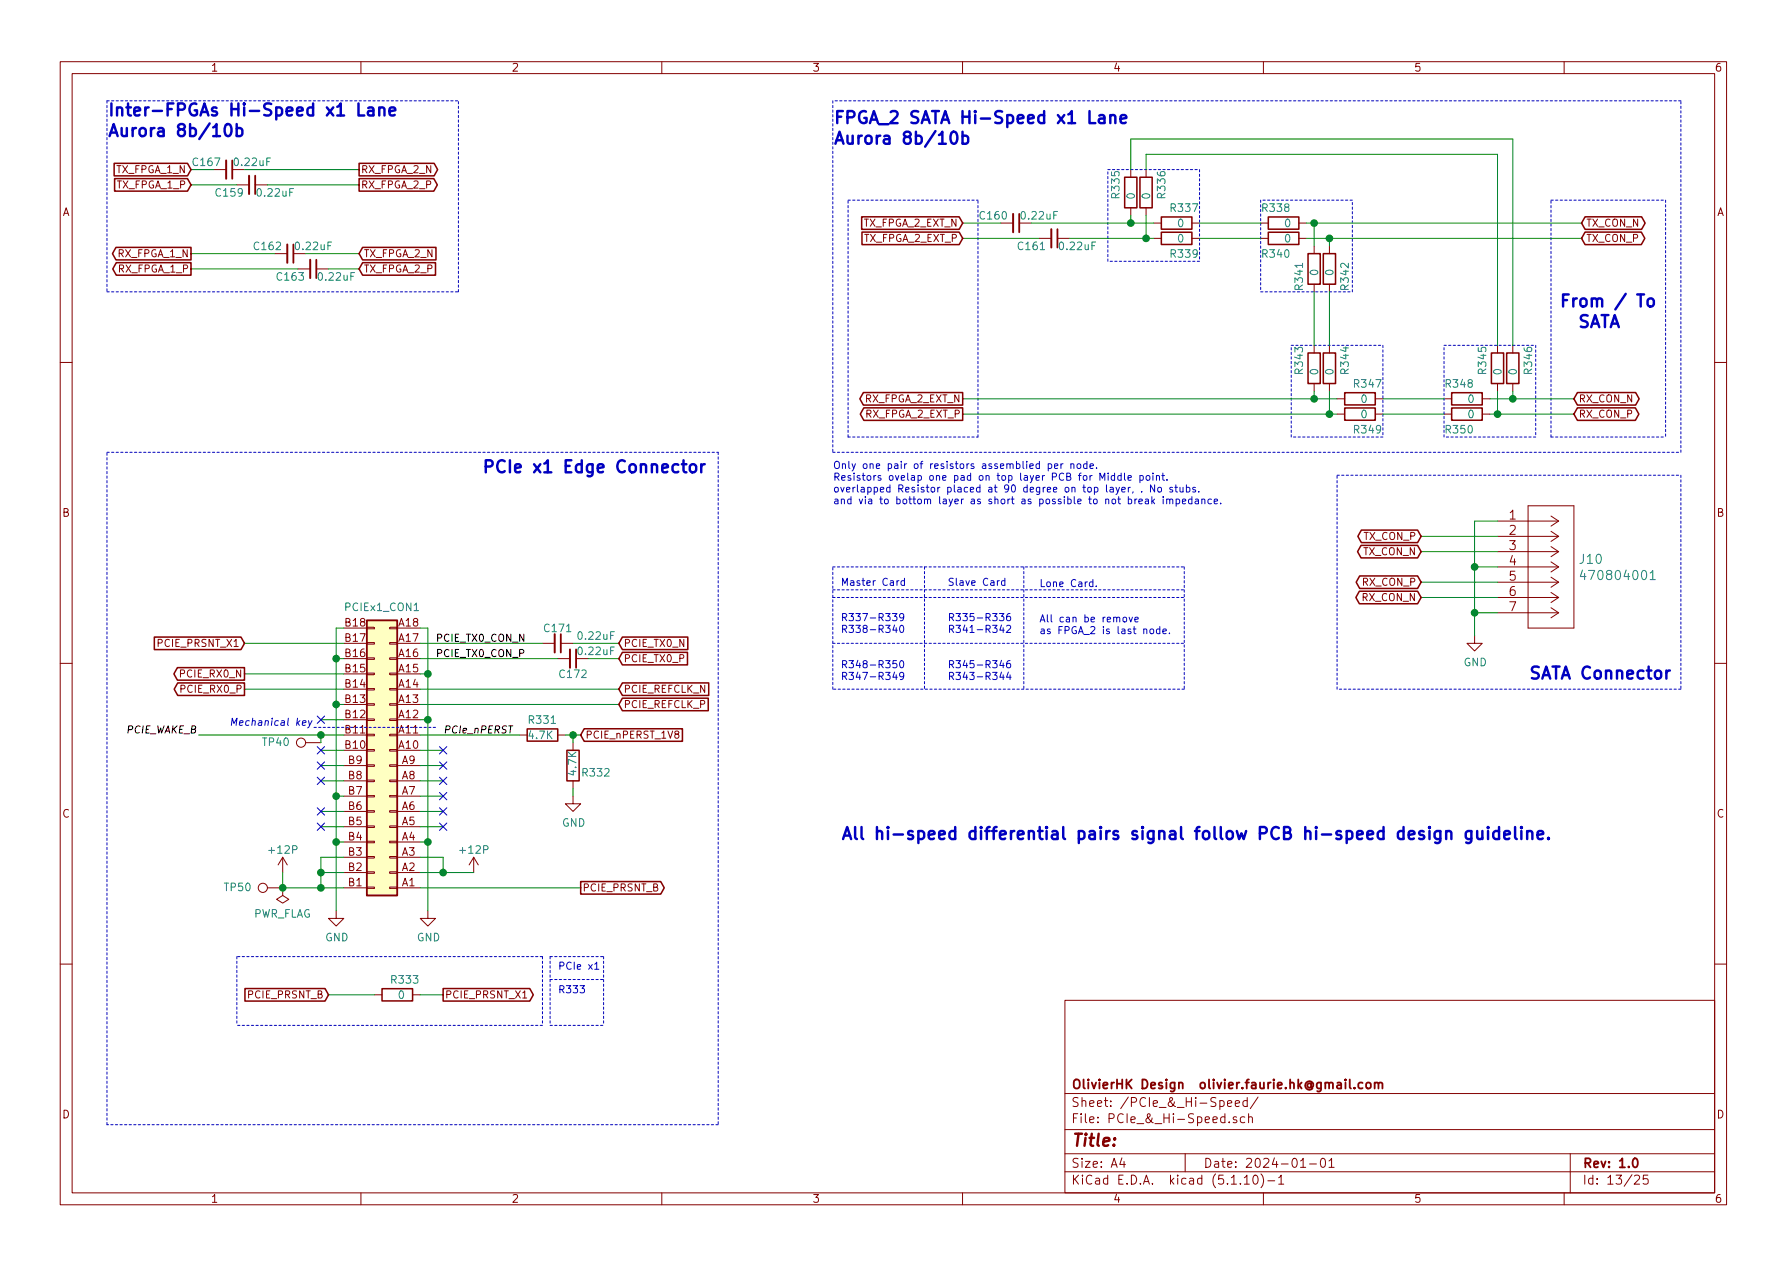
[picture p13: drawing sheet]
<svg xmlns="http://www.w3.org/2000/svg" width="297mm" height="210mm" viewBox="0 0 297 210" stroke-linecap="round" stroke-linejoin="round" font-family="sans-serif">
<defs><g id="words">
<g font-size="2.8" fill="#0000c2">
<text x="17.8" y="19.3">Inter-FPGAs Hi-Speed x1 Lane</text>
<text x="17.8" y="22.7">Aurora 8b/10b</text>
<text x="138.4" y="20.6">FPGA_2 SATA Hi-Speed x1 Lane</text>
<text x="138.4" y="24">Aurora 8b/10b</text>
<text x="259.1" y="51">From / To</text>
<text x="260.6" y="54.5">SATA</text>
<text x="80" y="78.6">PCIe x1 Edge Connector</text>
<text x="254" y="112.9">SATA Connector</text>
<text x="139.7" y="139.6">All hi-speed differential pairs signal follow PCB hi-speed design guideline.</text>
</g>
<text font-size="2.8" fill="#840000" x="178" y="190.5">Title:</text>
<g font-size="2.1" fill="#840000">
<text x="250.9" y="86.4">1</text>
<text x="250.9" y="88.9">2</text>
<text x="250.9" y="91.4">3</text>
<text x="250.9" y="94">4</text>
<text x="250.9" y="96.5">5</text>
<text x="250.9" y="99.1">6</text>
<text x="250.9" y="101.6">7</text>
<text x="178" y="184">Sheet: /PCIe_&amp;_Hi-Speed/</text>
<text x="178" y="181">OlivierHK Design olivier.faurie.hk@gmail.com</text>
<text x="178" y="186.7">File: PCIe_&amp;_Hi-Speed.sch</text>
<text x="178" y="196.9">KiCad E.D.A. kicad (5.1.10)-1</text>
<text x="178" y="194.1">Size: A4</text>
<text x="200" y="194.1">Date: 2024-01-01</text>
<text x="263" y="194.1">Rev: 1.0</text>
<text x="263" y="196.9">Id: 13/25</text>
</g>
<g font-size="2.1" fill="#008484">
<text x="262.7" y="93.7">J10</text>
<text x="263.6" y="96.4">470804001</text>
</g>
<g font-size="1.8" fill="#840000">
<text x="35" y="11.9">1</text>
<text x="85" y="11.9">2</text>
<text x="135" y="11.9">3</text>
<text x="185" y="11.9">4</text>
<text x="235" y="11.9">5</text>
<text x="285" y="11.9">6</text>
<text x="10.4" y="35.9">A</text>
<text x="285.4" y="35.9">A</text>
<text x="10.4" y="85.9">B</text>
<text x="285.4" y="85.9">B</text>
<text x="57.4" y="106.7">B17</text>
<text x="57.4" y="104.1">B18</text>
<text x="66.3" y="106.7">A17</text>
<text x="66.3" y="104.1">A18</text>
<text x="57.4" y="111.8">B15</text>
<text x="57.4" y="109.2">B16</text>
<text x="66.3" y="111.8">A15</text>
<text x="66.3" y="109.2">A16</text>
<text x="57.4" y="119.4">B12</text>
<text x="57.4" y="116.8">B13</text>
<text x="57.4" y="114.3">B14</text>
<text x="66.3" y="119.4">A12</text>
<text x="66.3" y="116.8">A13</text>
<text x="66.3" y="114.3">A14</text>
<text x="57.4" y="124.5">B10</text>
<text x="57.4" y="121.9">B11</text>
<text x="66.3" y="124.5">A10</text>
<text x="66.3" y="121.9">A11</text>
<text x="57.9" y="129.5">B8</text>
<text x="57.9" y="127">B9</text>
<text x="66.8" y="129.5">A8</text>
<text x="66.8" y="127">A9</text>
<text x="10.4" y="135.9">C</text>
<text x="57.9" y="137.2">B5</text>
<text x="57.9" y="134.6">B6</text>
<text x="57.9" y="132.1">B7</text>
<text x="66.8" y="137.2">A5</text>
<text x="66.8" y="134.6">A6</text>
<text x="66.8" y="132.1">A7</text>
<text x="285.4" y="135.9">C</text>
<text x="57.9" y="142.2">B3</text>
<text x="57.9" y="139.7">B4</text>
<text x="66.8" y="142.2">A3</text>
<text x="66.8" y="139.7">A4</text>
<text x="57.9" y="147.3">B1</text>
<text x="57.9" y="144.8">B2</text>
<text x="66.8" y="147.3">A1</text>
<text x="66.8" y="144.8">A2</text>
<text x="10.4" y="185.9">D</text>
<text x="285.4" y="185.9">D</text>
<text x="35" y="199.9">1</text>
<text x="85" y="199.9">2</text>
<text x="135" y="199.9">3</text>
<text x="185" y="199.9">4</text>
<text x="235" y="199.9">5</text>
<text x="285" y="199.9">6</text>
</g>
<g font-size="1.8" fill="#008484">
<text x="32.2" y="27.6">C167</text>
<text x="39.1" y="27.6">0.22uF</text>
<text x="36" y="32.7">C159</text>
<text x="42.9" y="32.7">0.22uF</text>
<text x="186.1" y="32.8" transform="rotate(-90 186.1 32.8)">R335</text>
<text x="188.6" y="33.1" transform="rotate(-90 188.6 33.1)">0</text>
<text x="191.2" y="33.1" transform="rotate(-90 191.2 33.1)">0</text>
<text x="193.7" y="32.8" transform="rotate(-90 193.7 32.8)">R336</text>
<text x="194.7" y="35.2">R337</text>
<text x="210" y="35.2">R338</text>
<text x="42.3" y="41.6">C162</text>
<text x="49.3" y="41.6">0.22uF</text>
<text x="163" y="36.5">C160</text>
<text x="169.3" y="41.6">C161</text>
<text x="169.9" y="36.5">0.22uF</text>
<text x="176.3" y="41.6">0.22uF</text>
<text x="195.8" y="40.3">0</text>
<text x="195.8" y="37.8">0</text>
<text x="213.6" y="40.3">0</text>
<text x="213.6" y="37.8">0</text>
<text x="46.2" y="46.7">C163</text>
<text x="53.1" y="46.7">0.22uF</text>
<text x="194.7" y="42.8">R339</text>
<text x="210" y="42.8">R340</text>
<text x="219.1" y="45.8" transform="rotate(-90 219.1 45.8)">0</text>
<text x="221.7" y="45.8" transform="rotate(-90 221.7 45.8)">0</text>
<text x="216.6" y="48.1" transform="rotate(-90 216.6 48.1)">R341</text>
<text x="224.2" y="48.1" transform="rotate(-90 224.2 48.1)">R342</text>
<text x="216.6" y="62" transform="rotate(-90 216.6 62)">R343</text>
<text x="219.1" y="62.3" transform="rotate(-90 219.1 62.3)">0</text>
<text x="221.7" y="62.3" transform="rotate(-90 221.7 62.3)">0</text>
<text x="224.2" y="62" transform="rotate(-90 224.2 62)">R344</text>
<text x="225.2" y="64.4">R347</text>
<text x="240.4" y="64.4">R348</text>
<text x="247.1" y="62" transform="rotate(-90 247.1 62)">R345</text>
<text x="249.6" y="62.3" transform="rotate(-90 249.6 62.3)">0</text>
<text x="252.1" y="62.3" transform="rotate(-90 252.1 62.3)">0</text>
<text x="254.7" y="62" transform="rotate(-90 254.7 62)">R346</text>
<text x="226.3" y="69.5">0</text>
<text x="226.3" y="67">0</text>
<text x="244" y="69.5">0</text>
<text x="244" y="67">0</text>
<text x="225.2" y="72.1">R349</text>
<text x="240.4" y="72.1">R350</text>
<text x="57.5" y="101.6">PCIEx1_CON1</text>
<text x="90.6" y="105.1">C171</text>
<text x="96.3" y="106.3">0.22uF</text>
<text x="93.1" y="112.7">C172</text>
<text x="96.3" y="108.9">0.22uF</text>
<text x="243.3" y="110.7">GND</text>
<text x="43.7" y="124">TP40</text>
<text x="88" y="122.9">4.7K</text>
<text x="88" y="120.3">R331</text>
<text x="95.8" y="128.8" transform="rotate(-90 95.8 128.8)">4.7K</text>
<text x="97" y="129.1">R332</text>
<text x="93.4" y="137.4">GND</text>
<text x="44.9" y="141.9">+12P</text>
<text x="76.7" y="141.9">+12P</text>
<text x="37.4" y="148.1">TP50</text>
<text x="42" y="152.5">PWR_FLAG</text>
<text x="54.1" y="156.5">GND</text>
<text x="69.3" y="156.5">GND</text>
<text x="65.2" y="163.5">R333</text>
<text x="66.2" y="166">0</text>
</g>
<g font-size="1.7" fill="#840000">
<text x="19.4" y="28.8">TX_FPGA_1_N</text>
<text x="59.9" y="28.8">RX_FPGA_2_N</text>
<text x="19.5" y="31.3">TX_FPGA_1_P</text>
<text x="59.9" y="31.3">RX_FPGA_2_P</text>
<text x="143.5" y="37.7">TX_FPGA_2_EXT_N</text>
<text x="143.6" y="40.2">TX_FPGA_2_EXT_P</text>
<text x="263.6" y="37.7">TX_CON_N</text>
<text x="263.6" y="40.2">TX_CON_P</text>
<text x="19.7" y="42.7">RX_FPGA_1_N</text>
<text x="19.8" y="45.3">RX_FPGA_1_P</text>
<text x="60.4" y="42.7">TX_FPGA_2_N</text>
<text x="60.4" y="45.3">TX_FPGA_2_P</text>
<text x="143.8" y="66.9">RX_FPGA_2_EXT_N</text>
<text x="143.9" y="69.4">RX_FPGA_2_EXT_P</text>
<text x="262.4" y="66.9">RX_CON_N</text>
<text x="262.4" y="69.4">RX_CON_P</text>
<text x="226.7" y="89.7">TX_CON_P</text>
<text x="226.6" y="92.3">TX_CON_N</text>
<text x="226.4" y="99.9">RX_CON_N</text>
<text x="226.5" y="97.4">RX_CON_P</text>
<text x="26.5" y="107.5">PCIE_PRSNT_X1</text>
<text x="103.6" y="107.5">PCIE_TX0_N</text>
<text x="30.2" y="112.6">PCIE_RX0_N</text>
<text x="103.6" y="110.1">PCIE_TX0_P</text>
<text x="30.3" y="115.1">PCIE_RX0_P</text>
<text x="103.6" y="115.1">PCIE_REFCLK_N</text>
<text x="103.6" y="117.7">PCIE_REFCLK_P</text>
<text x="97.3" y="122.8">PCIE_nPERST_1V8</text>
<text x="96.8" y="148.2">PCIE_PRSNT_B</text>
<text x="41.3" y="165.9">PCIE_PRSNT_B</text>
<text x="73.9" y="165.9">PCIE_PRSNT_X1</text>
</g>
<g font-size="1.7" fill="#0000c2">
<text x="138.4" y="77.9">Only one pair of resistors assemblied per node.</text>
<text x="138.4" y="79.9">Resistors ovelap one pad on top layer PCB for Middle point.</text>
<text x="138.4" y="81.9">overlapped Resistor placed at 90 degree on top layer, . No stubs.</text>
<text x="138.4" y="83.8">and via to bottom layer as short as possible to not break impedance.</text>
<text x="139.7" y="97.4">Master Card</text>
<text x="157.5" y="97.4">Slave Card</text>
<text x="172.7" y="97.6">Lone Card.</text>
<text x="139.7" y="103.2">R337-R339</text>
<text x="139.7" y="105.2">R338-R340</text>
<text x="157.5" y="103.2">R335-R336</text>
<text x="157.5" y="105.2">R341-R342</text>
<text x="172.7" y="103.4">All can be remove</text>
<text x="172.7" y="105.4">as FPGA_2 is last node.</text>
<text x="139.7" y="111.1">R348-R350</text>
<text x="139.7" y="113">R347-R349</text>
<text x="157.5" y="111.1">R345-R346</text>
<text x="157.5" y="113">R343-R344</text>
<text x="38.1" y="120.6">Mechanical key</text>
<text x="92.7" y="161.2">PCIe x1</text>
<text x="92.7" y="165.1">R333</text>
</g>
<g font-size="1.7">
<text x="72.4" y="106.7">PCIE_TX0_CON_N</text>
<text x="72.4" y="109.2">PCIE_TX0_CON_P</text>
<text x="21" y="121.9">PCIE_WAKE_B</text>
<text x="73.7" y="121.9">PCIe_nPERST</text>
</g>
</g></defs>
<g fill="none" stroke="#840000" stroke-width=".17">
<path d="M10 10.3h277v189.9h-277zM12 12.2h273v186.1h-273zM60 10.3v1.9M110 10.3v1.9M160 10.3v1.9M210 10.3v1.9M260 10.3v1.9M35.6 28.2h2M39.4 30.7h2M42.4 30.7h2M166.4 37.1h2M172.7 39.6h2.1"/>
<path d="M175.8 39.6h2M188 28.2v1.3M188 34.5v1.3M190.5 28.2v1.3M190.5 34.5v1.3M191.8 39.6h1.2M191.8 37.1h1.2M198.1 39.6h1.3M198.1 37.1h1.3M209.5 39.6h1.3M209.5 37.1h1.3M215.9 39.6h1.3"/>
<path d="M215.9 37.1h1.3M45.7 42.2h2.1M49.5 44.7h2.1M52.6 44.7h2M218.4 40.9v1.3M218.4 47.2v1.3M218.4 57.4v1.3M221 40.9v1.3M221 47.2v1.3M221 57.4v1.3M248.9 57.4v1.3M251.5 57.4v1.3"/>
<path d="M10 60.2h2M218.4 63.7v1.3M221 63.7v1.3M222.2 68.8h1.3M222.2 66.3h1.3M228.6 68.8h1.3M228.6 66.3h1.3M240 68.8h1.3M240 66.3h1.3M246.4 68.8h1.2M246.4 66.3h1.2M248.9 63.7v1.3"/>
<path d="M251.5 63.7v1.3M285 60.2h2M248.9 99.3h10.2M248.9 96.8h10.2M248.9 94.2h10.2M248.9 91.7h10.2M248.9 89.1h10.2M248.9 86.6h10.2M254 84.1h7.6v20.3h-7.6zM257.8 98.5l1.3 .8M257.8 95.9l1.3 .9M257.8 93.4l1.3 .8"/>
<path d="M257.8 90.9l1.3 .8M257.8 88.3l1.3 .8M257.8 85.8l1.3 .8M259.1 99.3l-1.3 .8M259.1 96.8l-1.3 .8M259.1 94.2l-1.3 .9M259.1 91.7l-1.3 .8M259.1 89.1l-1.3 .9M259.1 86.6l-1.3 .8M10 110.3h2M57.1 119.6h3.9M57.1 117.1h3.9"/>
<path d="M57.1 114.5h3.9M57.1 112h3.9M57.1 109.5h3.9M57.1 106.9h3.9M57.1 104.4h3.9M61 104.3h1.2v.2h-1.2zM61 106.8h1.2v.3h-1.2zM61 109.3h1.2v.3h-1.2zM61 111.9h1.2v.2h-1.2zM61 114.4h1.2v.3h-1.2zM61 117h1.2v.2h-1.2zM61 119.5h1.2v.3h-1.2z"/>
<path d="M64.8 104.3h1.2v.2h-1.2zM64.8 106.8h1.2v.3h-1.2zM64.8 109.3h1.2v.3h-1.2zM64.8 111.9h1.2v.2h-1.2zM64.8 114.4h1.2v.3h-1.2zM64.8 117h1.2v.2h-1.2zM64.8 119.5h1.2v.3h-1.2zM66 119.6h3.8M66 117.1h3.8M66 114.5h3.8M66 112h3.8M66 109.5h3.8"/>
<path d="M66 106.9h3.8M66 104.4h3.8M90.2 106.9h2M92.7 109.5h2M93.2 106.9h2M245.1 105.7v1.2h1.3l-1.3 1.3-1.3-1.3h1.3M248.9 101.8h10.2M257.8 101l1.3 .8M259.1 101.8l-1.3 .9M285 110.3h2M50.8 123.4h2.5M57.1 122.2h3.9"/>
<path d="M57.1 124.7h3.9M57.1 139.9h3.9M57.1 137.4h3.9M57.1 134.9h3.9M57.1 132.3h3.9M57.1 129.8h3.9M57.1 127.2h3.9M61 122h1.2v.3h-1.2zM61 124.6h1.2v.2h-1.2zM61 127.1h1.2v.3h-1.2zM61 129.7h1.2v.2h-1.2zM61 132.2h1.2v.3h-1.2z"/>
<path d="M61 134.7h1.2v.3h-1.2zM61 137.3h1.2v.2h-1.2zM61 139.8h1.2v.3h-1.2zM64.8 122h1.2v.3h-1.2zM64.8 124.6h1.2v.2h-1.2zM64.8 127.1h1.2v.3h-1.2zM64.8 129.7h1.2v.2h-1.2zM64.8 132.2h1.2v.3h-1.2zM64.8 134.7h1.2v.3h-1.2zM64.8 137.3h1.2v.2h-1.2zM64.8 139.8h1.2v.3h-1.2zM66 122.2h3.8"/>
<path d="M66 124.7h3.8M66 139.9h3.8M66 137.4h3.8M66 134.9h3.8M66 132.3h3.8M66 129.8h3.8M66 127.2h3.8M86.4 122.2h1.2M92.7 122.2h1.3M95.2 132.3v1.3h1.3l-1.3 1.3-1.2-1.3h1.2M95.2 123.4v1.3M95.2 129.8v1.3"/>
<path d="M44.4 147.6h2.6M47 147.6v1.2l1 .7-1 .6-1-.6 1-.7M47 147.6h.1M47 142.5l-.8 1.3M47 142.5v2.5M47 142.5l.8 1.3M55.9 151.4v1.2h1.2l-1.2 1.3-1.3-1.3h1.3M57.1 147.6h3.9M57.1 145h3.9M57.1 142.5h3.9M61 142.4h1.2v.2h-1.2zM61 144.9h1.2v.3h-1.2z"/>
<path d="M61 147.4h1.2v.3h-1.2zM64.8 142.4h1.2v.2h-1.2zM64.8 144.9h1.2v.3h-1.2zM64.8 147.4h1.2v.3h-1.2zM66 147.6h3.8M66 145h3.8M66 142.5h3.8M71.1 151.4v1.2h1.3l-1.3 1.3-1.3-1.3h1.3M78.7 142.5l-.7 1.3M78.7 142.5v2.5M78.7 142.5l.8 1.3M10 160.2h2"/>
<path d="M62.2 165.3h1.3M68.6 165.3h1.2M177 166.3h108v32h-108zM285 160.2h2M60 198.3v1.9M110 198.3v1.9M160 198.3v1.9M177 194.8h108M177 191.8h108M177 187.8h108M177 181.8h108M186.5 192.5l-.4 1h1"/>
<path d="M186.8 193v1M197 191.8v3M204 183.4l.7-.1v-.3l-.4-.1-.3 .2 .1 .7h.6M204.3 186.5v.1M205.3 183.4l.7-.1v-.3l-.5-.1-.2 .2 .1 .7h.6M205.5 185.7l-.3-.1-.2 .2 .1 .2 .4 .2v.3h-.5M206.8 195.8l.5-.5v1.5M206.8 196.8h.9M206.9 185.7l-.1-.1a.47 .47 0 0 0-.6 .3v.4a.48 .48 0 0 0 .7 .2M207.3 183l-.1-.1a.47 .47 0 0 0-.6 .3v.4a.47 .47 0 0 0 .6 .3l.1-.1M207.3 182.4v1.5M207.5 185.7l.2-.1 .4 .1 .1 .9"/>
<path d="M207.5 185.1v1.5M208.5 195.4l.3-.1a.94 .94 0 0 1 0 1.5 .79 .79 0 0 1-.4-1.3zM209.1 182.3l-1.3 2M209.6 195.1a1.71 1.71 0 0 1 0 2.3M210 198.3v1.9M210.7 196.3h1.2M212.5 195.8l.5-.5v1.5M212.5 196.8h.9M216.2 193l.4-.5v1.5M216.2 194h.8M217.7 193.5h1.1M219.6 192.7l.4-.2a.94 .94 0 0 1 0 1.5l-.4-.1-.1-.4z"/>
<path d="M220.9 193l.4-.5v1.5M220.9 194h.9M260 198.3v1.9M261 191.8v6.5M271.7 195.5l.2-.2h.4l.2 .2v.3l-.9 1h.9M273.9 195.3h-.7l-.1 .7 .2-.1 .5 .1 .2 .2-.1 .5a.61 .61 0 0 1-.7 0h-.1"/>
<circle cx="50" cy="123.4" r=".76"/>
<circle cx="43.7" cy="147.6" r=".76"/>
</g>
<g fill="none" stroke="#840000" stroke-width=".3">
<path d="M38.6 26.7v3M42.4 29.2v3.1M169.4 35.6v3M175.8 38.1v3M48.8 40.6v3.1M52.6 43.2v3M93.2 105.4v3.1M95.8 107.9v3.1M228.5 179.9v1M225.1 180.8v.1M226.5 180l-.4-.1-.3 .3 .1 .6 .2 .1 .4-.1M227.2 180.1l.2-.2 .4 .2v.7l-.2 .1-.4-.1z"/>
<path d="M228.5 180.1l.2-.2 .4 .1v.9M229.1 180.1a.36 .36 0 0 1 .4-.2 .36 .36 0 0 1 .3 .2v.8M271.5 192.7l.4-.2a.94 .94 0 0 1 0 1.5 .79 .79 0 0 1-.4-1.3z"/>
</g>
<g fill="none" stroke="#840000" stroke-width=".25">
<path d="M19 27.1h12.2l.5 1.1-.5 1h-12.2zM19 29.7h12.2l.5 1-.5 1.1h-12.2zM59.7 27.1h12.5l.5 1.1-.5 1h-12.5zM59.7 29.7h12.4l.6 1-.6 1.1h-12.4zM143.2 36h16.2l.6 1.1-.6 1h-16.2zM143.3 38.6h16.1l.6 1-.6 1.1h-16.1zM186.9 29.5h2.1v5h-2.1zM189.5 29.5h2v5h-2zM193 38.6h5.1v2h-5.1zM193 36.1h5.1v2h-5.1zM210.8 38.6h5.1v2h-5.1zM210.8 36.1h5.1v2h-5.1z"/>
<path d="M263.5 36h9.4l.6 1.1-.6 1h-9.4l-.6-1zM263.5 38.6h9.3l.6 1-.6 1.1h-9.3l-.6-1.1zM19.3 41.1h12.4v2.1h-12.4l-.6-1zM19.3 43.7h12.4v2h-12.4l-.6-1zM60.3 41.1h12.2v2.1h-12.2l-.6-1zM60.3 43.7h12.1v2h-12.1l-.6-1zM217.4 58.7h2.1v5h-2.1zM217.4 42.2h2.1v5h-2.1zM220 42.2h2v5h-2zM220 58.7h2v5h-2zM247.9 58.7h2v5h-2zM250.4 58.7h2.1v5h-2.1z"/>
<path d="M143.5 65.2h16.5v2.1h-16.5l-.6-1zM143.6 67.8h16.4v2.1h-16.4l-.6-1.1zM223.5 67.8h5.1v2h-5.1zM223.5 65.3h5.1v2h-5.1zM241.3 67.8h5.1v2h-5.1zM241.3 65.3h5.1v2h-5.1zM262.2 65.2h9.7l.6 1.1-.6 1h-9.7l-.6-1zM262.2 67.8h9.6l.6 1-.6 1.1h-9.6l-.6-1.1zM226 98.3h9.6l.6 1-.6 1h-9.6l-.6-1zM226 95.7h9.6l.6 1.1-.6 1h-9.6l-.6-1zM226.2 90.6h9.4l.6 1.1-.6 1h-9.4l-.5-1zM226.3 88.1h9.3l.6 1-.6 1.1h-9.3l-.6-1.1z"/>
<path d="M25.7 105.9h14.4l.5 1-.5 1.1h-14.4zM29.5 111h11.1v2h-11.1l-.6-1zM29.5 113.5h11.1v2.1h-11.1l-.5-1.1zM61 103.1h5v45.7h-5zM103.5 113.5h14.3v2.1h-14.3l-.6-1.1zM103.5 116h14.2v2.1h-14.2l-.6-1zM103.5 105.9h10.8v2.1h-10.8l-.6-1.1zM103.5 108.4h10.8v2.1h-10.8l-.6-1zM87.6 121.2h5.1v2h-5.1zM94.2 124.7h2.1v5.1h-2.1zM97.1 121.1h16.3v2.1h-16.3l-.6-1zM96.5 146.5h13.3l.6 1.1-.6 1h-13.3z"/>
<path d="M40.7 164.3h13.3l.6 1-.6 1.1h-13.3zM63.5 164.3h5.1v2.1h-5.1zM73.7 164.3h14.4l.5 1-.5 1.1h-14.4z"/>
</g>
<path d="M37.6 26.7v3M41.4 29.2v3.1M168.4 35.6v3M174.8 38.1v3M47.8 40.6v3.1M51.6 43.2v3M92.2 105.4v3.1M94.7 107.9v3.1" fill="none" stroke="#840000" stroke-width=".33"/>
<path d="M61 103.1h5v45.7h-5z" fill="#ffffc2" stroke="#ffffc2" stroke-width=".17"/>
<path d="M263 94.7l-.3 1.1h.9M274.3 95.2l.4-.4v1.5M274.3 96.3h.9" fill="none" stroke="#008484" stroke-width=".17"/>
<g fill="none" stroke="#0000c2" stroke-width=".17" stroke-dasharray=".4 .4">
<path d="M17.8 16.8v31.7M17.8 16.8h58.4M138.4 16.8v58.4M279.4 16.8h-141M141 33.3h21.6M184.1 28.2h15.3M199.4 28.2v15.2M209.5 33.3v15.2M224.8 33.3h-15.3M257.8 33.3h19.1M276.9 33.3v39.3M17.8 48.5h58.4"/>
<path d="M76.2 48.5v-31.7M184.1 43.4v-15.2M199.4 43.4h-15.3M209.5 48.5h15.3M214.6 57.4h15.3M224.8 48.5v-15.2M229.9 57.4v15.2M240 57.4h15.3M255.3 57.4v15.2M17.8 75.2h101.6M119.4 75.2v111.7M138.4 75.2h141"/>
<path d="M141 72.6v-39.3M141 72.6h21.6M162.6 72.6v-39.3M214.6 72.6v-15.2M222.2 79h57.2M229.9 72.6h-15.3M240 72.6v-15.2M255.3 72.6h-15.3M257.8 72.6v-39.3M257.8 72.6h19.1M279.4 79v35.5M279.4 75.2v-58.4"/>
<path d="M138.4 99.3h58.4M138.4 94.2h58.4M138.4 98h58.4M153.7 94.2v20.3M170.2 94.2v20.3M196.8 94.2v20.3M138.4 114.5v-20.3M138.4 106.9h58.4M196.8 114.5h-58.4M222.2 114.5v-35.5M279.4 114.5h-57.2M72.4 120.9h-20.3"/>
<path d="M39.4 159v11.4M90.2 159h-50.8M90.2 159v11.4M91.4 159v11.4M91.4 159h8.9M100.3 159v11.4M90.2 170.4h-50.8M91.4 170.4h8.9M91.4 162.8h8.9M17.8 186.9v-111.7M119.4 186.9h-101.6"/>
</g>
<g fill="none" stroke="#008400" stroke-width=".17">
<path d="M31.7 28.2h3.9M31.7 30.7h7.7M40.6 28.2h19.1M44.4 30.7h15.3M160 37.1h6.4M160 39.6h12.7M171.4 37.1h20.4M177.8 39.6h14M188 28.2v-5.1h63.5v34.3M188 35.8v1.3M190.5 28.2v-2.6h58.4v31.8M190.5 35.8v3.8"/>
<path d="M199.4 37.1h10.1M199.4 39.6h10.1M217.2 37.1h45.7M217.2 39.6h45.7M218.4 37.1v3.8M221 39.6v1.3M31.7 42.2h14M31.7 44.7h17.8M50.8 42.2h8.9M54.6 44.7h5.1M218.4 48.5v8.9M221 48.5v8.9"/>
<path d="M160 68.8h62.2M160 66.3h62.2M218.4 65v1.3M221 65v3.8M229.9 68.8h10.1M229.9 66.3h10.1M247.6 68.8h14M247.6 66.3h14M248.9 65v3.8M251.5 65v1.3M236.2 96.8h12.7M236.2 89.1h12.7"/>
<path d="M236.2 91.7h12.7M236.2 99.3h12.7M245.1 94.2h3.8M248.9 86.6h-3.8v19.1M40.6 114.5h16.5M40.6 112h16.5M40.6 106.9h16.5M53.3 119.6h3.8M55.9 117.1h1.2M55.9 109.5h1.2M57.1 104.4h-1.2v47M69.8 119.6h1.3"/>
<path d="M69.8 104.4h1.3v47M69.8 117.1h33.1M69.8 114.5h33.1M69.8 109.5h22.9M69.8 112h1.3M69.8 106.9h20.4M95.2 106.9h7.7M97.8 109.5h5.1M245.1 101.8h3.8M33 122.2h24.1M53.3 122.2v1.2M53.3 127.2h3.8"/>
<path d="M53.3 124.7h3.8M53.3 134.9h3.8M53.3 129.8h3.8M53.3 137.4h3.8M55.9 139.9h1.2M55.9 132.3h1.2M69.8 122.2h16.6M69.8 139.9h1.3M69.8 127.2h3.9M69.8 124.7h3.9M69.8 132.3h3.9M69.8 134.9h3.9"/>
<path d="M69.8 129.8h3.9M69.8 137.4h3.9M94 122.2h2.5M95.2 122.2v1.2M95.2 131.1v1.2M47 145v2.6h10.1M53.3 145h3.8M57.1 142.5h-3.8v5.1M69.8 145h8.9M69.8 142.5h3.9v2.5M69.8 147.6h26.7M54.6 165.3h7.6"/>
<path d="M69.8 165.3h3.9"/>
</g>
<g fill="none" stroke="#0000c2" stroke-width=".41">
<path d="M59.6 17.2v2h1M61.2 18l.2-.1 .6 .1 .1 .1v1.1M62.1 18.3l-.7 .1a.39 .39 0 0 0-.3 .4 .39 .39 0 0 0 .3 .4l.7-.1M63 18.1a.49 .49 0 0 1 .9 0v1.1M63 17.9v1.3M64.7 18.5l1-.2-.1-.3-.6-.1-.3 .2 .1 1 .2 .1 .6-.1M182.7 19.2l.2-.1 .6 .1 .1 .2v1.1M183.6 19.6l-.7 .1a.39 .39 0 0 0-.3 .4 .39 .39 0 0 0 .3 .4l.7-.1M184.6 19.3a.47 .47 0 0 1 .8 .1v1.1M184.6 19.1v1.4M186.3 19.8l.9-.2-.1-.4-.5-.1-.3 .3 .1 1 .2 .1 .5-.1M37.5 20.8a.49 .49 0 0 1 .5-.2 .49 .49 0 0 1 .4 .4 1.04 1.04 0 0 1-.6 1.6 1.25 1.25 0 0 1-.3-1.8z"/>
<path d="M39.3 21.4l.6-.1 .4 .4v.5l-.2 .3-.2 .1-.6-.1M39.3 20.6v2M158.2 22.1a.49 .49 0 0 1 .5-.2 .49 .49 0 0 1 .3 .4 1.04 1.04 0 0 1-.5 1.6 1.25 1.25 0 0 1-.3-1.8zM160 22.7l.6-.2 .3 .4v.6l-.1 .3-.2 .1-.6-.1M160 21.9v2M272.1 48.9h1.2M272.7 48.9v2M274 49.7a.54 .54 0 0 1 .9 .3v.6a.54 .54 0 0 1-.5 .4 .54 .54 0 0 1-.5-.4v-.6zM113.3 77.2h.8M113.6 76.5v1.7l.1 .2 .4 .1M114.9 77.3a.54 .54 0 0 1 .8 .2v.6a.55 .55 0 0 1-.5 .4 .55 .55 0 0 1-.5-.4v-.6zM116.6 77.2v1.3"/>
<path d="M117.1 77.2l-.3 .1-.2 .2M277.6 111.4l-.4 .2-.2 .2M239.4 138.1v1.6a.54 .54 0 0 1-.8 .3M239.4 138.2l-.6-.1-.3 .4v.6l.2 .3 .1 .1 .6-.1M240.4 138.3a.49 .49 0 0 1 .8 .1v1.1M240.4 138.1v1.4M244.6 138.1v1.6a.54 .54 0 0 1-.9 .3M244.6 138.2l-.6-.1-.4 .4v.6l.2 .3 .2 .1 .6-.1M245.5 138.1v1.1l.1 .2a.53 .53 0 0 0 .8-.1M246.4 138.1v1.4M247.3 137.5v.1h.1l-.1-.1v.1M247.3 138.1v1.4"/>
<path d="M249.2 138.2l-.6-.1-.4 .4v.6l.2 .3 .2 .1 .6-.1M249.2 137.5v2M250 138.8l1-.2-.1-.4-.6-.1-.3 .3 .1 1 .2 .1 .6-.1M251.8 137.5v1.7l.3 .3M252.9 137.5l-.1 .1h.2l-.1-.1v.1M252.9 138.1v1.4M253.8 138.3a.52 .52 0 0 1 .8-.1l.1 .2v1.1M253.8 138.1v1.4M255.6 138.8l.9-.2-.1-.4-.5-.1-.3 .3 .1 1 .2 .1 .5-.1M257.4 139.3l.1 .1-.1 .1v-.2v.2"/>
</g>
<g fill="none" stroke="#0000c2" stroke-width=".17">
<path d="M174.2 77.1h.4l.2 .2-.1 .5h-.5M174.2 77.1v1.2M175.3 77.5l.5-.1v-.3h-.4l-.1 .2v.5h.5M176.4 77.1v.8M176.7 77.1l-.3 .2M178 77.2l.5-.1v.8M178 77.1v.8M179.1 77.2l.1-.1 .4 .1v.6l-.2 .1-.3-.1zM180.7 77.1h-.4l-.2 .2 .1 .5h.5M180.7 76.7v1.2M181.2 77.5l.6-.1-.1-.3h-.3l-.2 .2 .1 .5h.4M182.3 77.8v.1"/>
<path d="M182.8 79.8v-1.2l.4 .9 .4-.9v1.2M184.2 78.6v.2M184.2 79v.8M185.3 79.1l-.4-.1-.2 .3 .1 .4 .1 .1h.4M185.3 78.6v1.2M186.4 79.1l-.4-.1-.2 .3 .1 .5h.5M186.4 78.6v1.2M186.9 78.6v1.1l.2 .1M187.5 79.4l.6-.1-.1-.2-.3-.1-.2 .2 .1 .6h.4M189.5 79.1l.3-.1 .2 .3-.1 .5h-.4M189.5 79v1.2M190.6 79.1l.1-.1 .4 .1v.5l-.1 .2h-.3l-.1-.1z"/>
<path d="M191.6 78.6v.2M191.6 79v.8M192.2 79.1h.5v.7M192.2 79v.8M193.1 79h.5M193.3 78.6v1.1l.3 .1M194 79.7v.1M149.4 96.5l-.2 .1-.1 .1M150.3 96.6l-.3-.1-.2 .2 .1 .6h.4M150.3 96.1v1.2M167 96.6l-.3-.1-.2 .2 .1 .6h.4M167 96.1v1.2"/>
<path d="M181.7 96.8l-.4-.1-.2 .2 .1 .6h.5M181.7 96.3v1.2M182.2 97.4v.1M186.5 81.4l.5-.1v-.3h-.4l-.1 .2v.5h.5M187.6 81v.8M187.9 81h-.2l-.1 .2M188.3 81.7l-.1 .3M189.3 83.4l.6-.2-.1-.2h-.3l-.2 .1 .1 .6h.4M189.8 81.7v.1M190.4 83h.5v.7M190.9 83.2l-.4 .1-.2 .2 .2 .2h.4M191.5 82.5v1.2"/>
<path d="M191.6 83.3l.3 .4M191.9 80.6v1.2l-.7-1.2v1.2M191.9 83l-.4 .4M192.5 81.1l.2-.1 .3 .1 .1 .5-.1 .1-.3 .1-.2-.1zM193.3 82.5v.2M193.3 83v.7M193.9 83.1l.2-.1h.3v.7M193.9 83v.7M194.4 83.1l.2-.1h.3v.7M194.9 81h-.3l-.2 .2 .1 .1 .4 .2v.2h-.5M195.3 81h.4M195.5 80.6v1l.2 .2"/>
<path d="M195.5 83h.4l.2 .2-.1 .5h-.5M195.5 83v1.1M196.1 81l.1 .7h.4M196.5 83.4l.6-.2v-.2h-.4l-.2 .1 .1 .6h.5M196.6 81v.8M197.2 81h.4l.2 .2-.1 .5-.1 .1-.4-.1M197.2 80.6v1.2M198.1 83h-.3l-.2 .2 .1 .5h.4M198.1 82.5v1.2M198.7 81h-.3l-.2 .2 .2 .2 .3 .1v.2h-.5M198.7 83h.5v.7M199.2 83.2l-.4 .1a.23 .23 0 0 0-.2 .2 .23 .23 0 0 0 .2 .2h.4"/>
<path d="M199.3 81.7v.1M199.8 83.1l.4-.1 .1 .7M199.8 83v.7M201.4 83h-.4l-.2 .2 .1 .5h.5M201.8 83.4l.6-.2-.1-.2h-.3l-.2 .1 .1 .6h.4M202.9 83.6v.1M51.3 119.8l.2 .8M51.9 119.8l-.6 1-.2 .2M148.3 102h.8l-.4 .4 .3 .1 .1 .2-.1 .4-.1 .1-.6-.1M148.7 103.9l-.3 .8h.7M148.7 111.7l-.3 .9h.7M149 104.3v.8"/>
<path d="M149 112.2v.7M149 109.8h-.5l-.1 .6 .2-.1h.4l.1 .5-.2 .2-.5-.1M149.7 109.9l.1-.1a.65 .65 0 0 1 .4 .6 .65 .65 0 0 1-.4 .6l-.1-.1-.2-.4zM149.7 104l.1-.1a.65 .65 0 0 1 .4 .6 .65 .65 0 0 1-.4 .6 .75 .75 0 0 1-.1-1.1zM150.2 102.5l-.2 .2h-.2l-.3-.2v-.3l.3-.2h.2l.2 .2a.85 .85 0 0 1-.2 .9l-.3 .1M150.2 112.3l-.2 .2-.3-.1-.2-.1v-.3l.3-.2h.2l.2 .2a.85 .85 0 0 1-.2 .9h-.3M166.1 102h.8l-.4 .4 .3 .1 .1 .2-.1 .4-.2 .1-.5-.1M166.5 103.9l-.3 .8h.7M166.5 109.7l-.3 .9h.7M166.5 111.7l-.3 .9h.7M166.8 104.3v.8M166.8 110.2v.8"/>
<path d="M166.8 112.2v.7M167.3 104.1l.5-.2 .2 .4-.7 .8h.7M167.6 111.7l-.3 .9h.8M167.9 102l-.4 .1a.77 .77 0 0 0 0 1.1l.4-.1 .1-.4-.2-.3h-.3l-.2 .3M167.9 109.8l-.4 .1a.77 .77 0 0 0 0 1.1l.4-.1 .1-.4-.2-.2h-.4l-.1 .2M167.9 112.2v.7M186.7 102.7l.2-.1 .3 .1 .1 .4-.1 .2h-.5zM187.7 102.6l.3 .8 .2-.8M188.6 103l.6-.1v-.3h-.4l-.2 .2 .1 .5h.5M191.3 104.6h.4l.1 .5-.1 .2h-.3l-.3-.2zM192.8 104.6l-.3-.1-.3 .3 .1 .5h.5M192.8 104.1v1.2"/>
<path d="M193.3 104.9l.6-.1-.1-.2-.3-.1-.2 .2 .1 .6h.4M194.4 105.2v.1M50.3 120.2l.6-.1-.1-.3h-.3l-.2 .2v.5h.4M98.9 160.3l.3-.4v1.2M98.9 161.1h.6"/>
</g>
<g fill="#008400" stroke="#008400" stroke-width=".25">
<circle cx="73.7" cy="145" r=".51"/>
<circle cx="218.4" cy="37.1" r=".51"/>
<circle cx="190.5" cy="39.6" r=".51"/>
<circle cx="53.3" cy="147.6" r=".51"/>
<circle cx="53.3" cy="122.2" r=".51"/>
<circle cx="71.1" cy="119.6" r=".51"/>
<circle cx="47" cy="147.6" r=".51"/>
<circle cx="221" cy="68.8" r=".51"/>
<circle cx="53.3" cy="145" r=".51"/>
<circle cx="188" cy="37.1" r=".51"/>
<circle cx="248.9" cy="68.8" r=".51"/>
<circle cx="218.4" cy="66.3" r=".51"/>
<circle cx="95.3" cy="122.2" r=".51"/>
<circle cx="245.1" cy="101.8" r=".51"/>
<circle cx="245.1" cy="94.2" r=".51"/>
<circle cx="55.9" cy="117.1" r=".51"/>
<circle cx="71.1" cy="139.9" r=".51"/>
<circle cx="71.1" cy="112" r=".51"/>
<circle cx="55.9" cy="132.3" r=".51"/>
<circle cx="221" cy="39.6" r=".51"/>
<circle cx="55.9" cy="109.5" r=".51"/>
<circle cx="251.5" cy="66.3" r=".51"/>
<circle cx="55.9" cy="139.9" r=".51"/>
</g>
<g fill="none" stroke="#000084" stroke-width=".17">
<path d="M52.7 119l1.2 1.2M53.9 119l-1.2 1.2M52.7 129.2l1.2 1.2M52.7 126.6l1.2 1.3M52.7 124.1l1.2 1.2M52.7 134.3l1.2 1.2M52.7 136.8l1.2 1.2M53.9 129.2l-1.2 1.2M53.9 126.6l-1.2 1.3M53.9 124.1l-1.2 1.2M53.9 134.3l-1.2 1.2M53.9 136.8l-1.2 1.2"/>
<path d="M73.1 136.8l1.2 1.2M73.1 134.3l1.2 1.2M73.1 131.7l1.2 1.2M73.1 129.2l1.2 1.2M73.1 126.6l1.2 1.3M73.1 124.1l1.2 1.2M74.3 136.8l-1.2 1.2M74.3 134.3l-1.2 1.2M74.3 131.7l-1.2 1.2M74.3 129.2l-1.2 1.2M74.3 126.6l-1.2 1.3M74.3 124.1l-1.2 1.2"/>
</g>
<use href="#words"/>
</svg>
